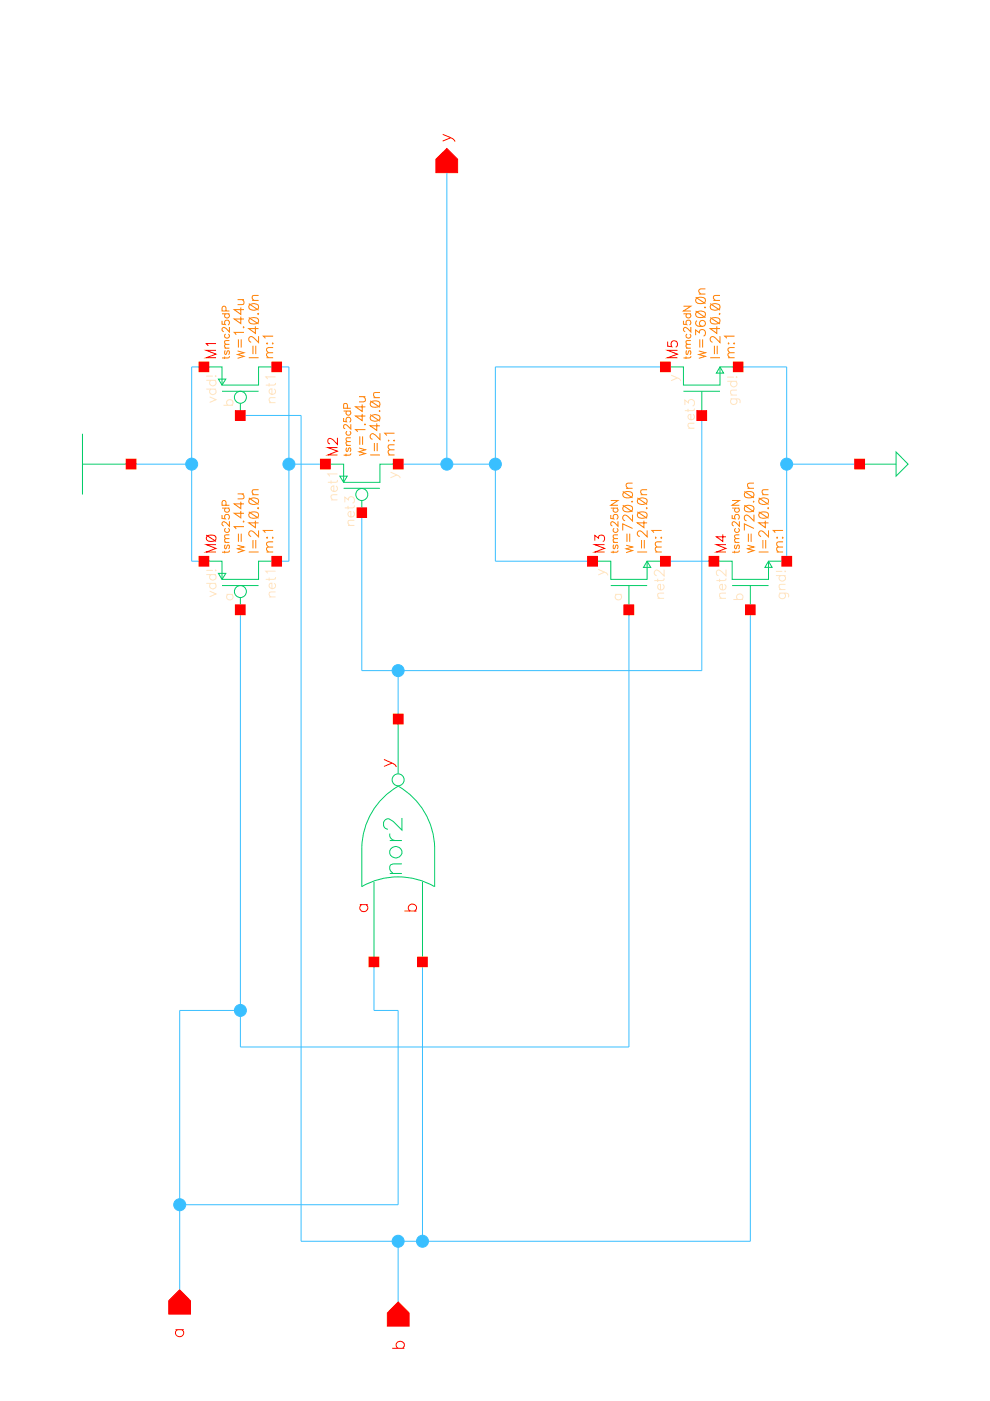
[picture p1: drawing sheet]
<svg xmlns="http://www.w3.org/2000/svg" width="210mm" height="297mm" viewBox="0 0 210 297" stroke-linecap="round" stroke-linejoin="round" font-family="sans-serif">
<g fill="none" stroke="#ff8000" stroke-width=".21">
<path d="M47.1 68v.7l.7 .1a.54 .54 0 0 1 0-.8 .54 .54 0 0 1 .8 .1 .54 .54 0 0 1-.3 .8M47.1 66.5h1.5M47.6 73.8h1M47.6 75.6v.5M47.8 74.4l-.2 .2 .1 .5 .1 .1 .4-.8h.2a.46 .46 0 0 1 0 .8M47.8 70.8a.5 .5 0 0 0 0 .7 .5 .5 0 0 0 .7 0 .5 .5 0 0 0-.1-.7M47.8 66.5a.5 .5 0 0 0 0 .8 .5 .5 0 0 0 .7 0 .5 .5 0 0 0-.1-.8M47.9 65.9l-.1-.8-.4-.2-.3 .4v.6h1.5M48.6 75.5v.3l-.3 .1h-1.2M48.6 73l-.9 .1v.5l.2 .2M48.6 72.2l-.9 .1v.5l.2 .2M48.6 69.3v1.1l-.7-.8-.5-.2-.3 .3v.3l.4 .3"/>
<path d="M50.4 74.4l1.3 .4-1.3 .4 1.3 .4-1.3 .4M50.4 63.5h1.3M50.5 72v1.7M51.1 67.1v1.5l-1.4-1h2M51.1 65.2v1.5l-1.4-1.1h2M51.1 72v1.7M51.4 63.5a.68 .68 0 0 1 .2 1l-1.2 .1M51.6 69.3v.2l-.1-.1zM51.7 70.5h-2l.4 .5M52.7 75.8h2.1M52.7 67.3l2.1 1.4M52.7 64.4l2.1 1.4"/>
<path d="M52.9 67.6a1.57 1.57 0 0 1 1.8 0 .69 .69 0 0 1-.3 1 1.38 1.38 0 0 1-1.7-.5zM52.9 64.7a1.57 1.57 0 0 1 1.8 0 .68 .68 0 0 1-.3 .9 1.08 1.08 0 0 1-1.7-.6zM53.5 63.7h1.3M53.6 73.3v1.8M54.1 69.2v1.5l-1.4-1h2.1M54.2 73.3v1.8M54.6 66.5h.2l-.1 .2zM54.8 71.3v1.3l-1-.9a.64 .64 0 0 0-.9-.2l-.2 .2a.67 .67 0 0 0 .5 .8h.1M54.8 62.6l-1.2 .1-.1 .5 .3 .5M56.5 72.8l.1-.1 .1 .1zM56.5 75.8h1.4M57.7 72.8l.1-.1 .1 .1z"/>
<path d="M57.9 74.8l-1.3 .1-.1 .5 .4 .4M57.9 73.7l-1.3 .1-.1 .5 .4 .5M57.9 71.3h-2.1l.5 .4M144.9 68v.7l.7 .1a.54 .54 0 0 1 0-.8 .54 .54 0 0 1 .8 .1 .54 .54 0 0 1-.2 .8M144.9 64.9h1.6l-1.6 1h1.6M144.9 66.5h1.6M145.5 75.6v.5M145.5 73.8h1M145.7 74.4l-.2 .2v.5l.2 .1 .4-.8h.2a.46 .46 0 0 1 0 .8M145.7 70.8a.5 .5 0 0 0-.1 .7 .5 .5 0 0 0 .7 0 .5 .5 0 0 0 0-.7M145.7 66.5a.5 .5 0 0 0-.1 .8 .5 .5 0 0 0 .7 0 .5 .5 0 0 0 0-.8M146.5 75.5l-.1 .3-.2 .1h-1.3"/>
<path d="M146.5 73l-1 .1v.5l.3 .2M146.5 72.2l-1 .1v.5l.3 .2M146.5 69.3v1.1l-.7-.8-.6-.2-.3 .3v.3l.4 .3M147.5 71.1v-1.1l.8 .6a.66 .66 0 0 1 .8-.7 .66 .66 0 0 1 .5 .9l-.1 .3-.3 .2M147.5 65.9l2.1 1.4M147.5 63l2.1 1.4M147.6 66.2a1.57 1.57 0 0 1 1.9 0 .73 .73 0 0 1-.3 1.1 1.38 1.38 0 0 1-1.7-.6zM147.6 63.3a1.57 1.57 0 0 1 1.9 0 .69 .69 0 0 1-.3 1 1.38 1.38 0 0 1-1.7-.5zM147.8 68a.57 .57 0 0 0-.2 .9 1.21 1.21 0 0 0 2-.3 .64 .64 0 0 0-.6-.7 .64 .64 0 0 0-.7 .6 .64 .64 0 0 0 .6 .7M148.2 74.4l1.4 .4-1.4 .4 1.4 .4-1.4 .4M148.2 62.3h1.4M148.4 72v1.7"/>
<path d="M149 72v1.7M149.4 65.2h.2zM149.6 61.2l-1.3 .2-.1 .4 .4 .5M150.6 75.8h2.1M150.6 67.3l2.1 1.4M150.6 64.4l2.1 1.4M150.7 67.6a1.57 1.57 0 0 1 1.9 0 .69 .69 0 0 1-.3 1 1.38 1.38 0 0 1-1.7-.5zM150.7 64.7a1.57 1.57 0 0 1 1.9 0 .68 .68 0 0 1-.3 .9 1.05 1.05 0 0 1-1.7-.6zM151.3 63.7h1.4M151.5 73.3v1.8M152 69.2v1.5l-1.4-1h2.1M152.1 73.3v1.8"/>
<path d="M152.4 66.5h.3l-.1 .2zM152.7 71.3v1.3l-1-.9a.64 .64 0 0 0-1-.2l-.1 .6 .5 .4M152.7 62.6l-1.3 .1-.1 .5 .4 .5M154.3 72.8l.2-.1 .1 .1zM154.3 75.8h1.4M155.5 72.8l.2-.1v.1zM155.7 74.8l-1.2 .1-.2 .5 .5 .4M155.7 73.7l-1.2 .1-.2 .5 .5 .5M155.7 71.3h-2l.4 .4M72.9 88.6v.8h.6a.55 .55 0 0 1-.1-.8 .55 .55 0 0 1 .9 .1 .55 .55 0 0 1-.2 .8M72.9 87.2h1.5M73.4 96.2v.5"/>
<path d="M73.4 94.4h1M73.6 94.9l-.2 .3 .2 .5 .4-.7h.3l.1 .4-.2 .3M73.6 91.4a.48 .48 0 0 0-.1 .7 .48 .48 0 0 0 .7 0 .48 .48 0 0 0 0-.7M73.6 87.2a.5 .5 0 0 0-.1 .7 .5 .5 0 0 0 .7 0 .5 .5 0 0 0 0-.7M73.7 86.6l-.1-.9-.6-.1-.1 1h1.5M74.4 96.1l-.1 .3-.2 .1h-1.2M74.4 93.6l-1 .1v.4l.3 .3M74.4 92.8l-1 .1v.3l.3 .4M74.4 89.9v1.1l-1.1-1-.3 .1-.1 .2v.4l.3 .2M76.1 95l1.4 .4-1.4 .4 1.4 .4-1.4 .3M76.1 84.1h1.4M76.3 92.5v1.8"/>
<path d="M76.8 87.7v1.5l-1.4-1h2.1M76.8 85.8v1.4l-1.4-.9h2.1M76.9 92.5v1.8M77.1 84.1l.4 .5-.1 .5-1.3 .1M77.3 90h.2zM77.5 91.1h-2.1l.4 .5M78.5 96.5h2.1M78.5 87.9l2.1 1.4M78.5 85l2.1 1.3M78.6 88.2a1.57 1.57 0 0 1 1.9 0 .68 .68 0 0 1-.3 1 1.08 1.08 0 0 1-1.7-.7zM78.6 85.3a1.57 1.57 0 0 1 1.9 0 .69 .69 0 0 1-.3 1 1.38 1.38 0 0 1-1.7-.5zM79.2 84.3h1.4"/>
<path d="M79.4 93.9v1.8M79.9 89.8v1.5l-1.4-1h2.1M80 93.9v1.8M80.3 87.2h.3zM80.6 91.8v1.4l-1-1-.7-.3a.65 .65 0 0 0-.3 1l.4 .2M80.6 83.2l-1.3 .1a.73 .73 0 0 0 .3 1M82.3 93.4h.2zM82.3 96.5h1.4M83.4 93.4h.3zM83.7 95.4l-1.3 .1-.1 .5 .4 .5M83.7 94.3l-1.3 .1-.1 .5 .4 .5M83.7 91.8h-2.1l.4 .6"/>
<path d="M47.1 109.2v.7l.7 .1a.54 .54 0 0 1 0-.8 .54 .54 0 0 1 .8 .1 .54 .54 0 0 1-.3 .8M47.1 107.7h1.5M47.6 115h1M47.6 116.8v.5M47.8 115.6l-.2 .2 .1 .5 .1 .1 .4-.8h.2a.46 .46 0 0 1 0 .8M47.8 112a.5 .5 0 0 0 0 .7 .5 .5 0 0 0 .7 0 .5 .5 0 0 0-.1-.7M47.8 107.7a.5 .5 0 0 0 0 .8 .5 .5 0 0 0 .7 0 .5 .5 0 0 0-.1-.8M47.9 107.1l-.1-.8-.4-.2-.3 .4v.6h1.5M48.6 116.7v.3l-.3 .1h-1.2M48.6 114.2l-.9 .1v.5l.2 .2M48.6 113.4l-.9 .1v.5l.2 .2M48.6 110.5v1.1l-.7-.8-.5-.2-.3 .3v.3l.4 .3"/>
<path d="M50.4 115.6l1.3 .4-1.3 .4 1.3 .3-1.3 .5M50.4 104.7h1.3M50.5 113.1v1.8M51.1 108.3v1.5l-1.4-1h2M51.1 106.4v1.5l-1.4-1.1h2M51.1 113.1v1.8M51.4 104.7a.68 .68 0 0 1 .2 1l-1.2 .1M51.6 110.5v.2l-.1-.1zM51.7 111.7h-2l.4 .5M52.7 117h2.1M52.7 108.5l2.1 1.4M52.7 105.6l2.1 1.4"/>
<path d="M52.9 108.8a1.57 1.57 0 0 1 1.8 0 .69 .69 0 0 1-.3 1 1.38 1.38 0 0 1-1.7-.5zM52.9 105.9a1.57 1.57 0 0 1 1.8 0 .68 .68 0 0 1-.3 .9 1.08 1.08 0 0 1-1.7-.6zM53.5 104.9h1.3M53.6 114.5v1.8M54.1 110.4v1.5l-1.4-1h2.1M54.2 114.5v1.8M54.6 107.7h.2l-.1 .2zM54.8 112.5v1.3l-1-1a.67 .67 0 0 0-.8-.2l-.3 .3a.67 .67 0 0 0 .5 .8h.1M54.8 103.8l-1.2 .1-.1 .5 .3 .5M56.5 117h1.4M56.6 113.9v.2l-.1-.1zM57.8 113.9v.2l-.1-.1z"/>
<path d="M57.9 116l-1.3 .1-.1 .5 .4 .4M57.9 114.9l-1.3 .1-.1 .5 .4 .5M57.9 112.5h-2.1l.5 .4M129.5 109.2v.7l.6 .1a.54 .54 0 0 1 0-.8 .54 .54 0 0 1 .8 .1 .54 .54 0 0 1-.2 .8M129.5 106.1h1.5l-1.5 1h1.5M129.5 107.7h1.5M130 115h1M130 116.8v.5M130.2 115.6l-.2 .2v.5l.2 .1 .4-.8h.2a.46 .46 0 0 1 0 .8M130.2 112a.5 .5 0 0 0-.1 .7 .5 .5 0 0 0 .8 0 .5 .5 0 0 0-.1-.7M130.2 107.7a.5 .5 0 0 0-.1 .8 .5 .5 0 0 0 .8 0 .5 .5 0 0 0-.1-.8M131 116.7l-.1 .3-.2 .1h-1.2"/>
<path d="M131 114.2l-1 .1v.5l.3 .2M131 113.4l-1 .1v.5l.3 .2M131 110.5v1.1l-1.1-1-.4 .3v.4l.3 .2M132 107.1l2.1 1.4M132 104.2l2.1 1.4M132.2 107.4a1.57 1.57 0 0 1 1.8 0 .73 .73 0 0 1-.3 1 1.38 1.38 0 0 1-1.7-.5zM132.2 104.5a1.57 1.57 0 0 1 1.8 0 .69 .69 0 0 1-.3 1 1.38 1.38 0 0 1-1.7-.5zM132.8 115.6l1.3 .4-1.3 .4 1.3 .3-1.3 .5M132.8 103.5h1.3M132.9 113.1v1.8M133.5 113.1v1.8M133.9 106.4h.2z"/>
<path d="M134.1 112l-2.1-.9v1.4M134.1 109.1v1.4l-1-1a.67 .67 0 0 0-.9-.2l-.2 .3v.4l.2 .3 .3 .1M134.1 102.4l-1.3 .2v.4l.3 .5M135.1 117h2.1M135.1 108.5l2.1 1.4M135.1 105.6l2.1 1.4M135.3 108.8a1.57 1.57 0 0 1 1.8 0 .69 .69 0 0 1-.3 1 1.38 1.38 0 0 1-1.7-.5zM135.3 105.9a1.57 1.57 0 0 1 1.8 0 .68 .68 0 0 1-.3 .9 1.08 1.08 0 0 1-1.7-.6zM135.8 104.9h1.4M136 114.5v1.8M136.5 110.4v1.5l-1.4-1h2.1M136.6 114.5v1.8"/>
<path d="M137 107.7h.2l-.1 .2zM137.2 112.5v1.3l-1-1a.67 .67 0 0 0-.9-.2l-.2 .3a.67 .67 0 0 0 .5 .8M137.2 103.8l-1.3 .1-.1 .5 .4 .5M138.9 117h1.4M139 113.9v.2zM140.2 113.9v.2l-.1-.1zM140.3 116l-1.3 .1-.1 .5 .4 .4M140.3 114.9l-1.3 .1-.1 .5 .4 .5M140.3 112.5h-2.1l.4 .4M155.2 109.2v.7l.7 .1a.54 .54 0 0 1 0-.8 .54 .54 0 0 1 .8 .1 .54 .54 0 0 1-.2 .8M155.2 106.1h1.6l-1.6 1h1.6M155.2 107.7h1.6"/>
<path d="M155.7 116.8v.5M155.7 115h1.1M156 115.6a.46 .46 0 0 0 0 .8l.1-.1 .2-.7h.2a.46 .46 0 0 1 0 .8M156 112a.5 .5 0 0 0-.1 .7 .5 .5 0 0 0 .7 0 .5 .5 0 0 0-.1-.7M156 107.7a.5 .5 0 0 0-.1 .8 .5 .5 0 0 0 .7 0 .5 .5 0 0 0-.1-.8M156.8 116.7l-.1 .3-.2 .1h-1.3M156.8 114.2l-1 .1-.1 .4 .3 .3M156.8 113.4l-1 .1-.1 .4 .3 .3M156.8 110.5v1.1l-1.1-1-.5 .3 .1 .4 .3 .2M157.8 107.1l2.1 1.4M157.8 104.2l2.1 1.4M157.9 107.4a1.57 1.57 0 0 1 1.9 0 .73 .73 0 0 1-.3 1 1.73 1.73 0 0 1-1.6-.2z"/>
<path d="M157.9 104.5a1.57 1.57 0 0 1 1.9 0 .69 .69 0 0 1-.3 1 1.73 1.73 0 0 1-1.6-.2zM158.5 115.6l1.4 .4-1.4 .4 1.4 .3-1.4 .5M158.5 103.5h1.4M158.7 113.1v1.8M159.3 113.1v1.8M159.8 106.3v.2zM159.9 112l-2.1-.9v1.4M159.9 109.1v1.4l-1-1a.67 .67 0 0 0-.9-.2l-.2 .7 .2 .3 .3 .1M159.9 102.4l-1.3 .2-.1 .4 .4 .5M160.9 117h2M160.9 108.5l2 1.4M160.9 105.6l2 1.4"/>
<path d="M161 108.8a1.57 1.57 0 0 1 1.9 0 .69 .69 0 0 1-.3 1 1.38 1.38 0 0 1-1.7-.5zM161 105.9a1.57 1.57 0 0 1 1.9 0 .68 .68 0 0 1-.3 .9 1.08 1.08 0 0 1-1.7-.6zM161.6 104.9h1.3M161.8 114.5v1.8M162.3 110.4v1.5l-1.4-1h2M162.3 114.5v1.8M162.8 107.7h.1v.2zM162.9 112.5v1.3l-.9-1a.67 .67 0 0 0-.9-.2l-.2 .3a.67 .67 0 0 0 .4 .8h.1M162.9 103.8l-1.2 .1-.1 .5 .4 .5M164.7 117h1.3M164.8 113.9v.2zM165.9 113.9v.2l-.1-.1z"/>
<path d="M166 116l-1.2 .1-.1 .5 .4 .4M166 114.9l-1.2 .1-.1 .5 .4 .5M166 112.5h-2l.4 .4"/>
</g>
<g fill="none" stroke="#f00" stroke-width=".21">
<path d="M45.8 74.3h-2.1l2.1 .8-2.1 .7h2.1M45.8 72.8h-2.1l.5 .5M141.6 72.4v1l.9 .1a.73 .73 0 0 1-.1-1.1 .73 .73 0 0 1 1.1 .1 .73 .73 0 0 1-.2 1.1M143.6 74.3h-2l2 .8-2 .7h2M71.5 94.9h-2l2 .8-2 .8h2M71.5 92.8v1.4l-.9-1a.67 .67 0 0 0-1-.1l-.1 .6 .2 .3 .3 .1M43.7 113.4l2.1 1.4M43.9 113.7a1.57 1.57 0 0 1 1.8 0 .69 .69 0 0 1-.3 1 1.38 1.38 0 0 1-1.7-.5zM45.8 115.5h-2.1l2.1 .8-2.1 .7h2.1M126.1 114.6v-1.1l.8 .6a.66 .66 0 0 1 .8-.7 .66 .66 0 0 1 .5 .9l-.1 .3-.3 .2M128.2 115.5h-2.1l2.1 .8-2.1 .7h2.1M153.2 113.3v1.5l-1.3-1h2"/>
<path d="M153.9 115.5h-2l2 .8-2 .7h2"/>
</g>
<g fill="none" stroke="#ffe6bf" stroke-width=".21">
<path d="M43.7 79.7h1.4M45.6 79.7h.2zM58.4 79.9h-2.1l.5 .5M142.3 79.5l1.3 .6a.73 .73 0 0 1 .7 .7M154.2 80h1.4M156 80h.3zM43.7 82.5h2.1M43.7 80.6h2.1M44.5 84.1l1.3 .6-1.3 .6M44.7 82.5a.66 .66 0 0 0-.1 1 .66 .66 0 0 0 1 0 .66 .66 0 0 0-.1-1M44.7 80.6a.66 .66 0 0 0-.1 1 .66 .66 0 0 0 1 0 .66 .66 0 0 0-.1-1M47.4 85.9h2"/>
<path d="M48.3 85.9a.66 .66 0 0 1-.1-.9 .66 .66 0 0 1 1 0 .66 .66 0 0 1-.1 .9M57.1 81.3v.6M57.1 85.4h1.3M58.1 82.5a.65 .65 0 0 1 .2 .9 .65 .65 0 0 1-1 0 .65 .65 0 0 1 .1-.9h.3v1.1M58.4 84.3l-1.2 .1-.1 .5 .3 .5M58.4 81.2l-.1 .4h-.3h-1.7M143.6 80.1l-1.3 .6M145.2 85.9v-1.1l.8 .6a.66 .66 0 0 1 .7-.7 .66 .66 0 0 1 .5 .9l-.1 .4-.2 .1M145.9 90.8h1.3M145.9 86.7v.7M146.9 87.9a.65 .65 0 0 1 .1 .9 .65 .65 0 0 1-.9 .1 .65 .65 0 0 1 0-.9l.4-.1v1.1M147.2 89.7l-1.2 .1-.1 .5 .4 .5"/>
<path d="M147.2 86.6v.4l-.3 .1h-1.7M154.2 80.8h2.1M154.9 84.6h1.6a.55 .55 0 0 1 .3 .9M154.9 83.8h1.4M155.2 84.6a.66 .66 0 0 0-.1 .9 .66 .66 0 0 0 1 0 .66 .66 0 0 0-.1-.9M155.2 80.8a.66 .66 0 0 0-.1 1 .66 .66 0 0 0 1 0 .66 .66 0 0 0-.1-1M156.3 82.7l-1.3 .1a.68 .68 0 0 0 .3 1M70.2 106h1.3M70.2 101.9v.7M71.2 103a.65 .65 0 0 1 .2 1 .65 .65 0 0 1-1 0 .65 .65 0 0 1 .2-1h.2v1.2M71.5 104.9l-1.2 .1-.1 .5 .4 .5M71.5 101.8v.4l-.3 .1h-1.7"/>
<path d="M71.5 100.5h-2l.4 .5M73.1 106.5v-1.1l.8 .6a.66 .66 0 0 1 .7-.7 .66 .66 0 0 1 .5 .9v.3l-.3 .2M73.8 111.4h1.3M73.8 107.3v.7M74.8 108.4a.65 .65 0 0 1 .2 1 .65 .65 0 0 1-1 0 .65 .65 0 0 1 .2-1h.2v1.2M75.1 110.3l-1.2 .1a.73 .73 0 0 0 .3 1M75.1 107.2v.4l-.3 .1h-1.7M82.8 100.1a2.57 2.57 0 0 1 2 1.2v.1M84.2 100.7l-1.4 .6M43.7 123.7h2.1M43.7 121.8h2.1M43.7 120.9h1.4"/>
<path d="M44.5 125.3l1.3 .6-1.3 .6M44.7 123.7a.66 .66 0 0 0-.1 1 .66 .66 0 0 0 1 0 .66 .66 0 0 0-.1-1M44.7 121.8a.66 .66 0 0 0-.1 1 .66 .66 0 0 0 1 0 .66 .66 0 0 0-.1-1M45.6 120.9h.2zM48 126h1.4M48.3 126a.66 .66 0 0 0-.1 1 .66 .66 0 0 0 1 0 .66 .66 0 0 0-.1-1M57.1 126.6h1.3M57.1 122.5v.6M58.1 123.6a.65 .65 0 0 1 .2 1 .65 .65 0 0 1-1 0 .65 .65 0 0 1 .1-1h.3v1.2M58.4 125.5l-1.2 .1a.68 .68 0 0 0 .2 1M58.4 122.4l-.1 .4h-.3h-1.7M58.4 121.1h-2.1l.5 .5"/>
<path d="M126.8 120.7l1.4 .6a.73 .73 0 0 1 .7 .7M128.2 121.3l-1.4 .6M130.4 126h1.4M130.7 126a.66 .66 0 0 0-.1 1 .66 .66 0 0 0 1 0 .66 .66 0 0 0-.1-1M139.4 126.9h1.4M139.4 122.7v.7M140.5 123.9a.65 .65 0 0 1 .2 1 .65 .65 0 0 1-1 0 .65 .65 0 0 1 .1-1h.2v1.2M140.8 125.8h-1.3a.73 .73 0 0 0 .3 1.1M140.8 122.6l-.1 .4-.3 .1h-1.7M140.8 120.8v1.3l-1-1-.7-.3-.4 .4v.5l.2 .2 .3 .1M152.6 126.9h1.3M152.6 122.7v.7"/>
<path d="M153.6 123.9a.65 .65 0 0 1 .2 1 .65 .65 0 0 1-1 0 .65 .65 0 0 1 .2-1h.2v1.2M153.9 125.8h-1.2a.73 .73 0 0 0 .3 1.1M153.9 122.6l-.1 .4-.3 .1h-1.6M153.9 120.8v1.3l-1.4-1.3-.4 .2-.2 .2 .1 .6 .4 .2M155.5 127.1h2M156.5 127.1a.66 .66 0 0 1-.1-1 .66 .66 0 0 1 .9 0 .66 .66 0 0 1-.1 1M164.5 122h2M164.5 121.1h1.4M165.2 125.8h1.6a.55 .55 0 0 1 .3 .8M165.2 125h1.3M165.5 125.8a.66 .66 0 0 0-.1 .9 .66 .66 0 0 0 1 0 .66 .66 0 0 0-.2-.9M165.5 122a.66 .66 0 0 0-.1 1 .66 .66 0 0 0 1 0 .66 .66 0 0 0-.2-1"/>
<path d="M166.5 121.1v.1zM166.5 123.9l-1.2 .1a.73 .73 0 0 0 .3 1"/>
</g>
<g fill="none" stroke="#0c6" stroke-width=".21">
<path d="M43.2 77.8h3.9v3.8h7.7v-3.8h3.9M141.1 77.8h3.8v3.8h7.8v-3.8h3.8M152.7 77.8l.7 1.3h-1.5zM17.5 98.4h10.3M17.5 92v12.8M46.3 80.4h1.6l-.8 1.2zM47.1 83h7.7M51 85.5v2.6M69 98.4h3.9v3.9h7.7v-3.9h3.8M144.9 83h7.8M148.8 83v5.1M182.2 98.4h7.8"/>
<path d="M190 95.8l2.5 2.6-2.5 2.6zM43.2 119h3.9v3.8h7.7v-3.8h3.9M72.1 101h1.5l-.7 1.3zM72.9 103.5h7.7M76.7 106.1v2.6M125.6 119h3.9v3.8h7.7v-3.8h3.9M137.2 119l.8 1.3h-1.6zM151.3 119h3.9v3.8h7.7v-3.8h3.9M162.9 119l.8 1.3h-1.5zM46.3 121.6h1.6l-.8 1.2zM47.1 124.1h7.7M51 126.7v2.6"/>
<path d="M129.5 124.1h7.7M133.4 124.1v5.2M155.2 124.1h7.7M159.1 124.1v5.2M84.4 152.5v11.5M82.6 176.7a1.22 1.22 0 0 0 1.1 1.5M82.6 178.2h2.6M85.2 173.4v2.6l-1.8-1.9-.6-.3a.9 .9 0 0 0-1.5 .6v.7a.95 .95 0 0 0 1 .7M76.7 188a15.5 15.5 0 0 1 15.4 0M76.7 188v-8.2a15.4 15.4 0 0 1 7.7-13.1 15.4 15.4 0 0 1 7.8 13.1v8.2M79.3 187v16.9M82.6 185.2h2.6"/>
<path d="M85.2 183.2h-1.8l-.6 .2-.2 .9 .8 .9M89.6 187v16.9"/>
<circle cx="51" cy="84.2" r="1.27"/>
<circle cx="76.7" cy="104.8" r="1.27"/>
<circle cx="51" cy="125.4" r="1.27"/>
<circle cx="84.4" cy="165.3" r="1.27"/>
<circle cx="83.9" cy="180.7" r="1.27"/>
</g>
<path d="M63.8 263.2h95.3M84.4 263.2v15.4" fill="none" stroke="#39bfff" stroke-width=".21"/>
<circle cx="89.6" cy="263.2" r="1.27" fill="#39bfff"/>
<circle cx="89.6" cy="263.2" r="1.27" fill="none" stroke="#39bfff" stroke-width=".21"/>
<circle cx="84.4" cy="263.2" r="1.27" fill="#39bfff"/>
<g fill="none" stroke="#39bfff" stroke-width=".21">
<path d="M84.4 255.4h-46.3v23.2"/>
<circle cx="84.4" cy="263.2" r="1.27"/>
</g>
<circle cx="38.1" cy="255.4" r="1.27" fill="#39bfff"/>
<g fill="none" stroke="#39bfff" stroke-width=".21">
<path d="M79.3 214.2h5.1v41.2M133.4 222h-82.4v-7.8h-12.9v41.2"/>
<circle cx="38.1" cy="255.4" r="1.27"/>
</g>
<circle cx="51" cy="214.2" r="1.27" fill="#39bfff"/>
<g fill="none" stroke="#39bfff" stroke-width=".21">
<path d="M76.7 142.2h72.1M84.4 142.2v10.3M79.3 203.9v10.3M89.6 203.9v59.3"/>
<circle cx="51" cy="214.2" r="1.27"/>
</g>
<circle cx="84.4" cy="142.2" r="1.27" fill="#39bfff"/>
<g fill="none" stroke="#39bfff" stroke-width=".21">
<path d="M27.8 98.4h12.8v20.6h2.6M69 98.4h-7.7v20.6h-2.6M84.4 98.4h20.6v20.6h20.6M182.2 98.4h-15.4v20.6M76.7 108.7v33.5M141.1 119h10.2M51 129.3v84.9M133.4 129.3v92.7M159.1 129.3v133.9"/>
<circle cx="84.4" cy="142.2" r="1.27"/>
</g>
<circle cx="94.7" cy="98.4" r="1.27" fill="#39bfff"/>
<circle cx="94.7" cy="98.4" r="1.27" fill="none" stroke="#39bfff" stroke-width=".21"/>
<circle cx="40.6" cy="98.4" r="1.27" fill="#39bfff"/>
<circle cx="40.6" cy="98.4" r="1.27" fill="none" stroke="#39bfff" stroke-width=".21"/>
<circle cx="166.8" cy="98.4" r="1.27" fill="#39bfff"/>
<circle cx="166.8" cy="98.4" r="1.27" fill="none" stroke="#39bfff" stroke-width=".21"/>
<circle cx="105" cy="98.4" r="1.27" fill="#39bfff"/>
<circle cx="105" cy="98.4" r="1.27" fill="none" stroke="#39bfff" stroke-width=".21"/>
<circle cx="61.3" cy="98.4" r="1.27" fill="#39bfff"/>
<g fill="none" stroke="#39bfff" stroke-width=".21">
<path d="M94.7 36.6v61.8M43.2 77.8h-2.6v20.6M58.7 77.8h2.6v20.6M141.1 77.8h-36.1v20.6M156.5 77.8h10.3v20.6M51 88.1h12.8v175.1M148.8 88.1v54.1"/>
<circle cx="61.3" cy="98.4" r="1.27"/>
</g>
<path d="M93.9 28.5l1.7 .7a1.06 1.06 0 0 1 .8 .8M95.6 29.2l-1.7 .7M81.4 161l1.7 .8a.96 .96 0 0 1 .9 .8M83.1 161.8l-1.7 .7M76.3 191.8h1.7M76.6 191.8a.83 .83 0 0 0-.1 1.2 .83 .83 0 0 0 1.2 0 .83 .83 0 0 0-.1-1.2M85.7 193.2h2.6M87 193.2a.83 .83 0 0 1-.2-1.3 .83 .83 0 0 1 1.3 0 .83 .83 0 0 1-.2 1.3M37.2 281.9h1.7M37.6 281.9a.82 .82 0 0 0-.1 1.2 .82 .82 0 0 0 1.2 0 .82 .82 0 0 0-.1-1.2M83.1 285.9h2.6M84.4 285.9a.82 .82 0 0 1-.2-1.3 .82 .82 0 0 1 1.3 0 .82 .82 0 0 1-.2 1.3" fill="none" stroke="#f00" stroke-width=".21"/>
<path d="M181.2 97.4h2.1v2h-2.1z" fill="#f00"/>
<path d="M181.2 97.4h2.1v2h-2.1z" fill="none" stroke="#f00" stroke-width=".21"/>
<path d="M158.1 128.3h2v2h-2z" fill="#f00"/>
<path d="M158.1 128.3h2v2h-2z" fill="none" stroke="#f00" stroke-width=".21"/>
<path d="M165.8 118h2.1v2h-2.1z" fill="#f00"/>
<path d="M165.8 118h2.1v2h-2.1z" fill="none" stroke="#f00" stroke-width=".21"/>
<path d="M150.3 118h2.1v2h-2.1z" fill="#f00"/>
<path d="M150.3 118h2.1v2h-2.1z" fill="none" stroke="#f00" stroke-width=".21"/>
<path d="M147.7 87.1h2.1v2h-2.1z" fill="#f00"/>
<path d="M147.7 87.1h2.1v2h-2.1z" fill="none" stroke="#f00" stroke-width=".21"/>
<path d="M155.5 76.8h2v2h-2z" fill="#f00"/>
<path d="M155.5 76.8h2v2h-2z" fill="none" stroke="#f00" stroke-width=".21"/>
<path d="M140 76.8h2.1v2h-2.1z" fill="#f00"/>
<path d="M140 76.8h2.1v2h-2.1z" fill="none" stroke="#f00" stroke-width=".21"/>
<path d="M132.3 128.3h2.1v2h-2.1z" fill="#f00"/>
<path d="M132.3 128.3h2.1v2h-2.1z" fill="none" stroke="#f00" stroke-width=".21"/>
<path d="M140 118h2.1v2h-2.1z" fill="#f00"/>
<path d="M140 118h2.1v2h-2.1z" fill="none" stroke="#f00" stroke-width=".21"/>
<path d="M124.6 118h2.1v2h-2.1z" fill="#f00"/>
<path d="M124.6 118h2.1v2h-2.1z" fill="none" stroke="#f00" stroke-width=".21"/>
<path d="M92.4 33.8l2.3-2.3 2.3 2.3v2.8h-4.6z" fill="#f00"/>
<path d="M92.4 33.8l2.3-2.3 2.3 2.3v2.8h-4.6z" fill="none" stroke="#f00" stroke-width=".21"/>
<path d="M84.4 276l2.3 2.4v2.8h-4.6v-2.8z" fill="#f00"/>
<path d="M84.4 276l2.3 2.4v2.8h-4.6v-2.8z" fill="none" stroke="#f00" stroke-width=".21"/>
<path d="M78.2 202.9h2.1v2.1h-2.1z" fill="#f00"/>
<path d="M78.2 202.9h2.1v2.1h-2.1z" fill="none" stroke="#f00" stroke-width=".21"/>
<path d="M88.6 202.9h2v2.1h-2z" fill="#f00"/>
<path d="M88.6 202.9h2v2.1h-2z" fill="none" stroke="#f00" stroke-width=".21"/>
<path d="M83.4 151.4h2.1v2.1h-2.1z" fill="#f00"/>
<path d="M83.4 151.4h2.1v2.1h-2.1z" fill="none" stroke="#f00" stroke-width=".21"/>
<path d="M75.7 107.7h2v2h-2z" fill="#f00"/>
<path d="M75.7 107.7h2v2h-2z" fill="none" stroke="#f00" stroke-width=".21"/>
<path d="M67.9 97.4h2.1v2h-2.1z" fill="#f00"/>
<path d="M67.9 97.4h2.1v2h-2.1z" fill="none" stroke="#f00" stroke-width=".21"/>
<path d="M83.4 97.4h2.1v2h-2.1z" fill="#f00"/>
<path d="M83.4 97.4h2.1v2h-2.1z" fill="none" stroke="#f00" stroke-width=".21"/>
<path d="M49.9 128.3h2.1v2h-2.1z" fill="#f00"/>
<path d="M49.9 128.3h2.1v2h-2.1z" fill="none" stroke="#f00" stroke-width=".21"/>
<path d="M42.2 118h2.1v2h-2.1z" fill="#f00"/>
<path d="M42.2 118h2.1v2h-2.1z" fill="none" stroke="#f00" stroke-width=".21"/>
<path d="M57.7 118h2v2h-2z" fill="#f00"/>
<path d="M57.7 118h2v2h-2z" fill="none" stroke="#f00" stroke-width=".21"/>
<path d="M49.9 87.1h2.1v2h-2.1z" fill="#f00"/>
<path d="M49.9 87.1h2.1v2h-2.1z" fill="none" stroke="#f00" stroke-width=".21"/>
<path d="M42.2 76.8h2.1v2h-2.1z" fill="#f00"/>
<path d="M42.2 76.8h2.1v2h-2.1z" fill="none" stroke="#f00" stroke-width=".21"/>
<path d="M57.7 76.8h2v2h-2z" fill="#f00"/>
<path d="M57.7 76.8h2v2h-2z" fill="none" stroke="#f00" stroke-width=".21"/>
<path d="M35.8 275.8l2.3-2.3 2.3 2.3v2.8h-4.6z" fill="#f00"/>
<path d="M35.8 275.8l2.3-2.3 2.3 2.3v2.8h-4.6z" fill="none" stroke="#f00" stroke-width=".21"/>
<path d="M26.8 97.4h2v2h-2z" fill="#f00"/>
<path d="M26.8 97.4h2v2h-2z" fill="none" stroke="#f00" stroke-width=".21"/>
</svg>
